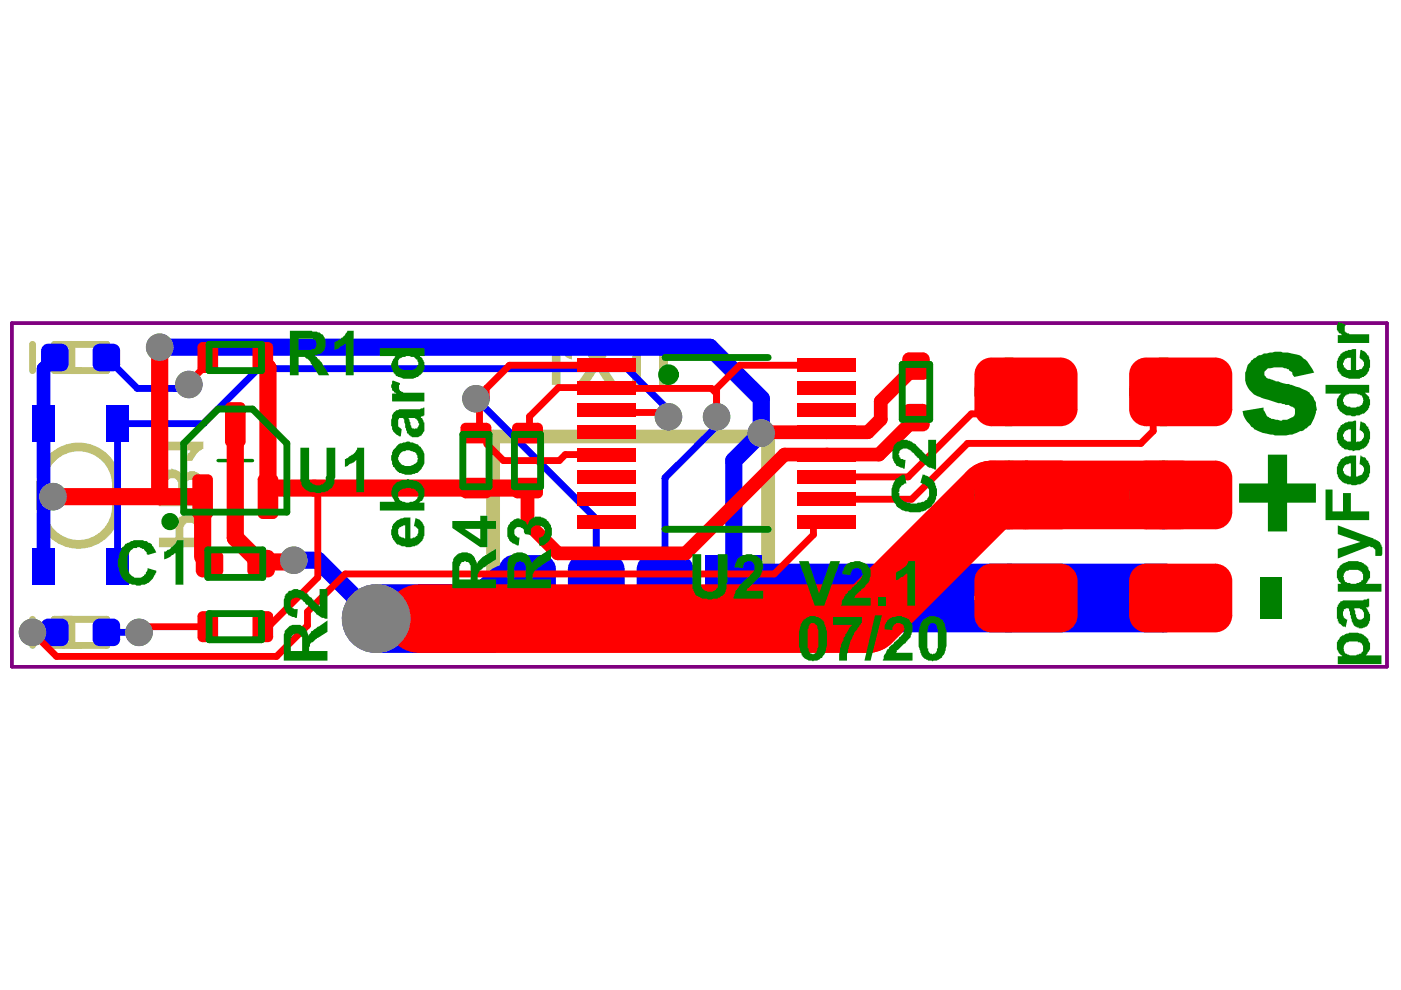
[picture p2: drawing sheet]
<svg xmlns="http://www.w3.org/2000/svg" width="297mm" height="210mm" viewBox="0 0 297 210" stroke-linecap="round" stroke-linejoin="round" font-family="sans-serif">
<path d="M46.2 97.7h7.3M49.9 94v7.3" fill="none" stroke="#008000" stroke-width=".73"/>
<path d="M2.5 68.5h291.6v72.9h-291.6z" fill="none" stroke="#800080" stroke-width=".73"/>
<path d="M6.9 73v5.6M11.5 73h11.1v5.6h-11.1zM13.4 73v5.6M15.2 73v5.6M6.9 131.3v5.6M11.5 131.3h11.1v5.6h-11.1zM13.4 131.3v5.6M15.2 131.3v5.6" fill="none" stroke="#c0c073" stroke-width="1.5"/>
<path d="M8.6 102.8v4.6M24.7 102.8v4.6" fill="none" stroke="#c0c073" stroke-width="1.8"/>
<path d="M104.6 92.6h58.3v43.7h-58.3z" fill="none" stroke="#c0c073" stroke-width="2.9"/>
<g fill="#c0c073">
<path d="M33.7 93.6h9.4v1.5a4.9 4.9 0 0 0-2.4 2.6h-1.6l.7-1.5 .4-.2 .2-.5h.1h-6.8z"/>
<path d="M139.8 72.3h1.8v9.3h-1.8z"/>
<path d="M131.3 72.3h7.4v1.5h-2.8v7.8h-1.9v-7.8h-2.7z"/>
<path d="M122.6 72.3h2.2l1.8 2.8 1.9-2.8h2.2l-3 4.5 3.2 4.8h-2.2l-2.1-3.1-2 3.1h-2.4l3.3-4.8z"/>
<path d="M117 72.2h1.5l.4 .7 .5 .6a.99 .99 0 0 0 .9 .7l.6 .4h.4v1.6l-1.3-.5-1.1-.8v6.7h-1.9z"/>
<path d="M39.1 111.4a1.4 1.4 0 0 1 1.8-.4h.2v.2h.2v.4h.2v2.4h-2.6v-2.2zM33.7 114v2h9.4v-4.8l-.1-.4a.59 .59 0 0 0-.4-.7l-.6-.7a3.3 3.3 0 0 0-2-.6h-.6l-.9 .4v.2l-.4 .1a.59 .59 0 0 0-.3 .8 1.21 1.21 0 0 0-.4 1.3l-.2 .3v2.1z"/>
<path d="M39.4 102.3h.2v-.2a1.17 1.17 0 0 1 1.9 .2v3h-2.1zM35.7 101.6a1.95 1.95 0 0 1 1.7 0v.2h.2v.3h.2v3.2h-2.4v-2.2a1.21 1.21 0 0 1 .3-1.3zM34.3 100.5a2.78 2.78 0 0 0-.4 2h-.2v4.8h9.4v-5l-.1-.2a1.32 1.32 0 0 0-.6-1.4 2.22 2.22 0 0 0-3-.4v.2h-.2l-.5 .7a.59 .59 0 0 0-.4-.7v-.2a2.13 2.13 0 0 0-1.5-.8l-.3-.1-.4 .1a1.49 1.49 0 0 0-1.5 .8z"/>
</g>
<path d="M8.6 102.8a8 8 0 0 1 8.1-8 8 8 0 0 1 8 8M8.6 107.4a8 8 0 0 0 8.1 8 8 8 0 0 0 8-8" fill="none" stroke="#c0c073" stroke-width="1.8"/>
<path d="M22.6 75.8l6.5 6.6h10.1l.8-.9M37 82.4h.1M100.9 84.5l25.5 25.5v16.8M141.7 88.4v-1.5l-8.7-8.7h-78.2l-11.7 11.6h-18.2v30.3M151.9 88.4v2l-10.9 10.9v25.5M22.6 134.1h6.9" fill="none" stroke="#00f" stroke-width="1.5"/>
<path d="M33.9 73.6h116.6l10.9 10.9v7.3l-5.8 5.9v29.1M62.3 118.8h5.1l12.4 12.4" fill="none" stroke="#00f" stroke-width="3.6"/>
<path d="M11.6 75.8l-2.3 2.4v41.9" fill="none" stroke="#00f" stroke-width="2.9"/>
<path d="M108.2 126.8l-4.4 4.4h-24M159.2 126.8h87.5" fill="none" stroke="#00f" stroke-width="14.6"/>
<g fill="#808080">
<circle cx="246.7" cy="104.9" r="7.3"/>
<circle cx="246.7" cy="83.1" r="7.3"/>
<circle cx="213.9" cy="83.1" r="7.3"/>
<circle cx="213.9" cy="104.9" r="7.3"/>
<circle cx="40" cy="81.5" r="2.92"/>
<circle cx="33.9" cy="73.6" r="2.92"/>
<circle cx="151.9" cy="88.4" r="2.92"/>
<circle cx="141.7" cy="88.4" r="2.92"/>
<circle cx="100.9" cy="84.5" r="2.92"/>
<circle cx="62.3" cy="118.8" r="2.92"/>
<circle cx="6.9" cy="134.1" r="2.92"/>
<circle cx="29.5" cy="134.1" r="2.92"/>
<circle cx="79.8" cy="131.2" r="7.3"/>
<circle cx="11.3" cy="105.3" r="2.92"/>
<circle cx="161.4" cy="91.8" r="2.92"/>
<circle cx="246.7" cy="126.8" r="7.3"/>
<circle cx="213.9" cy="126.8" r="7.3"/>
</g>
<g fill="#00f">
<path d="M8.7 132.6l1.5-1.4h2.9l1.4 1.4v2.9l-1.4 1.5h-2.9l-1.5-1.5z" fill-rule="evenodd"/>
<path d="M6.9 116.2h4.7v7.7h-4.7z" fill-rule="evenodd"/>
<path d="M6.9 86h4.7v7.6h-4.7z" fill-rule="evenodd"/>
<path d="M8.7 74.3l1.5-1.4h2.9l1.4 1.4v3l-1.4 1.4h-2.9l-1.5-1.4z" fill-rule="evenodd"/>
<path d="M21.1 131.2h2.9l1.5 1.4v2.9l-1.5 1.5h-2.9l-1.5-1.5v-2.9z" fill-rule="evenodd"/>
<path d="M22.6 116.2h4.7v7.7h-4.7z" fill-rule="evenodd"/>
<path d="M22.6 86h4.7v7.6h-4.7z" fill-rule="evenodd"/>
<path d="M21.1 72.9h2.9l1.5 1.4v3l-1.5 1.4h-2.9l-1.5-1.4v-3z" fill-rule="evenodd"/>
<path d="M105.8 120.7l3-3h6l3.1 3v12.2l-3.1 3h-6l-3-3z" fill-rule="evenodd"/>
<path d="M120.4 120.7l3-3h6l3 3v12.2l-3 3h-6l-3-3z" fill-rule="evenodd"/>
<path d="M149.6 117.7h12v18.2h-12z" fill-rule="evenodd"/>
<path d="M135 120.7l3-3h6l3 3v12.2l-3 3h-6l-3-3z" fill-rule="evenodd"/>
</g>
<g fill="#00f">
<path d="M13.1 135.5h1.4zM13.1 135.5h1.4a1.46 1.46 0 0 1-1.4 1.5z"/>
<path d="M13.1 131.2v1.4zM13.1 131.2a1.46 1.46 0 0 1 1.4 1.4h-1.4z"/>
<path d="M8.7 132.6h1.5zM9 131.8l.7-.6h.5v1.4h-1.5z"/>
<path d="M10.2 135.5v1.5zM8.7 135.5h1.5v1.5a1.46 1.46 0 0 1-1.5-1.5z"/>
<path d="M13.1 77.3h1.4zM13.1 77.3h1.4a1.46 1.46 0 0 1-1.4 1.4z"/>
<path d="M13.1 72.9v1.4zM13.1 72.9a1.46 1.46 0 0 1 1.4 1.4h-1.4z"/>
<path d="M8.7 74.3h1.5zM9 73.5l.7-.5 .5-.1v1.4h-1.5z"/>
<path d="M10.2 77.3v1.4zM8.7 77.3h1.5v1.4a1.46 1.46 0 0 1-1.5-1.4z"/>
<path d="M24 135.5h1.5zM24 135.5h1.5a1.46 1.46 0 0 1-1.5 1.5z"/>
<path d="M24 131.2v1.4zM24 131.2a1.46 1.46 0 0 1 1.5 1.4h-1.5z"/>
<path d="M19.6 132.6h1.5zM19.9 131.8l.7-.6h.5v1.4h-1.5z"/>
<path d="M21.1 135.5v1.5zM19.6 135.5h1.5v1.5a1.46 1.46 0 0 1-1.5-1.5z"/>
<path d="M24 77.3h1.5zM24 77.3h1.5a1.46 1.46 0 0 1-1.5 1.4z"/>
<path d="M24 72.9v1.4zM24 72.9a1.46 1.46 0 0 1 1.5 1.4h-1.5z"/>
<path d="M19.6 74.3h1.5zM19.9 73.5l.7-.5 .5-.1v1.4h-1.5z"/>
<path d="M21.1 77.3v1.4zM19.6 77.3h1.5v1.4a1.46 1.46 0 0 1-1.5-1.4z"/>
<path d="M108.8 132.9v3zM105.8 132.9h3v3a3 3 0 0 1-3-3z"/>
<path d="M114.8 132.9h3.1zM114.8 132.9h3.1a3 3 0 0 1-3.1 3z"/>
<path d="M114.8 117.7v3zM114.8 117.7a3 3 0 0 1 3.1 3h-3.1z"/>
<path d="M105.8 120.7h3zM106.5 118.8a3 3 0 0 1 2.3-1.1v3h-3l.1-.7z"/>
<path d="M123.4 132.9v3zM120.4 132.9h3v3a3 3 0 0 1-3-3z"/>
<path d="M129.4 132.9h3zM129.4 132.9h3a3 3 0 0 1-3 3z"/>
<path d="M129.4 117.7v3zM129.4 117.7a3 3 0 0 1 3 3h-3z"/>
<path d="M120.4 120.7h3zM121.1 118.8a3 3 0 0 1 2.3-1.1v3h-3l.1-.7z"/>
<path d="M138 132.9v3zM135 132.9h3v3a3 3 0 0 1-3-3z"/>
<path d="M144 132.9h3zM144 132.9h3a3 3 0 0 1-3 3z"/>
<path d="M144 117.7v3zM144 117.7a3 3 0 0 1 3 3h-3z"/>
<path d="M135 120.7h3zM135.6 118.8a3 3 0 0 1 2.4-1.1v3h-3l.1-.7z"/>
</g>
<path d="M33.9 105.3h9.1M49.9 114l6.2 6.2v-.7l.3-.4M57.2 103.5l-.4 .3v1.5" fill="none" stroke="#f00" stroke-width="3.6"/>
<path d="M44.1 75.8v1.3M40 81.1v.4M66.7 103.5l.7 .7M55.7 132.4h1.7M57.1 130.5l-1.4 1.5v.9M65.2 129.7v2.9" fill="none" stroke="#f00" stroke-width="1.5"/>
<circle cx="79.8" cy="131.2" r="1.82" fill="#f00"/>
<g fill="none" stroke="#f00" stroke-width="1.5">
<path d="M44.1 77.1l-4.1 4M128.6 77.4h-20.6l-4.9 5v2.1M175.3 77.4h-18.4l-5 5v6M100.9 84.5l.8 .8v6.5M100.9 91.8h.9l1.4 1.5v.9l3.5 3.5h11.9l1.3-1.3h8.7M128.6 86.9l.6 .6h10.4l.9 .9h1.2M151.9 83.4l-1.1-1h-22l-.2-.2h-10.2l-6.1 6.1v3.1l-.5 .4M217.5 83.1l-4.6 4.7h-7l-13.3 13.3h-17.3M250.3 83.1l-5.8 5.8v2.5l-2.6 2.6h-36.8l-11.8 11.8h-18M67.4 104.2v18.2l-10 10M175.3 110.6h-2.1l-.7 .7v2.1l-8.4 8.3h-90.9l-8 8M44.1 132.9h-13.4l-1.2 1.2"/>
<path d="M65.2 132.6l-6.6 6.6h-46.6l-5.1-5.1"/>
</g>
<path d="M194.2 77.6l-7.5 7.5v3.8l-2.7 2.7h-22.4l-.2 .2M194.2 88.5l-7.8 7.9h-20.1l-20.9 20.9h-27.1l-6.5-6.4v-7.4M43 118.1l1.4 1.4" fill="none" stroke="#f00" stroke-width="2.9"/>
<path d="M33.9 73.6v31.7h-22.6M55.7 75.8v1.1l1.1 1.1v25.8M49.9 90v24M43 105.3v12.8M57.2 103.5h54.6M62.3 118.8l-.4 .3h-5.5M93.3 126.8l-4.4 4.4h-9.1" fill="none" stroke="#f00" stroke-width="3.6"/>
<path d="M250.3 104.9h-40.1l-26.2 26.3h-95.1" fill="none" stroke="#f00" stroke-width="14.6"/>
<g fill="#808080">
<circle cx="246.7" cy="104.9" r="7.3"/>
<circle cx="246.7" cy="83.1" r="7.3"/>
<circle cx="213.9" cy="83.1" r="7.3"/>
<circle cx="213.9" cy="104.9" r="7.3"/>
<circle cx="40" cy="81.5" r="2.92"/>
<circle cx="33.9" cy="73.6" r="2.92"/>
<circle cx="151.9" cy="88.4" r="2.92"/>
<circle cx="141.7" cy="88.4" r="2.92"/>
<circle cx="100.9" cy="84.5" r="2.92"/>
<circle cx="62.3" cy="118.8" r="2.92"/>
<circle cx="6.9" cy="134.1" r="2.92"/>
<circle cx="29.5" cy="134.1" r="2.92"/>
<circle cx="79.8" cy="131.2" r="7.3"/>
<circle cx="11.3" cy="105.3" r="2.92"/>
<circle cx="161.4" cy="91.8" r="2.92"/>
<circle cx="246.7" cy="126.8" r="7.3"/>
<circle cx="213.9" cy="126.8" r="7.3"/>
</g>
<g fill="#f00">
<path d="M53.5 130.7l1.1-1.1h2.2l1.1 1.1v4.4l-1.1 1h-2.2l-1.1-1z" fill-rule="evenodd"/>
<path d="M108.6 102.4l1.1-1.1h4.3l1.1 1.1v2.2l-1.1 1.1h-4.3l-1.1-1.1z" fill-rule="evenodd"/>
<path d="M53.5 73.6l1.1-1.1h2.2l1.1 1.1v4.4l-1.1 1.1h-2.2l-1.1-1.1z" fill-rule="evenodd"/>
<path d="M52.4 118.1l1.5-1.5h2.9l1.5 1.5v2.9l-1.5 1.4h-2.9l-1.5-1.4z" fill-rule="evenodd"/>
<path d="M54.6 101.7l1.1-1.1h2.2l1.1 1.1v7.2l-1.1 1.1h-2.2l-1.1-1.1z" fill-rule="evenodd"/>
<path d="M47.7 86.4l1.1-1.1h2.2l1.1 1.1v7.2l-1.1 1.1h-2.2l-1.1-1.1z" fill-rule="evenodd"/>
<path d="M108.6 90.7l1.1-1.1h4.3l1.1 1.1v2.2l-1.1 1.1h-4.3l-1.1-1.1z" fill-rule="evenodd"/>
<path d="M43 129.6h2.1l1.1 1.1v4.4l-1.1 1h-2.1l-1.1-1v-4.4z" fill-rule="evenodd"/>
<path d="M122.4 109.1h12.4v2.9h-12.4z" fill-rule="evenodd"/>
<path d="M97.6 102.4l1.1-1.1h4.4l1.1 1.1v2.2l-1.1 1.1h-4.4l-1.1-1.1z" fill-rule="evenodd"/>
<path d="M122.4 99.7h12.4v2.9h-12.4z" fill-rule="evenodd"/>
<path d="M122.4 94.9h12.4v2.9h-12.4z" fill-rule="evenodd"/>
<path d="M122.4 85.5h12.4v2.9h-12.4z" fill-rule="evenodd"/>
<path d="M122.4 80.7h12.4v2.9h-12.4z" fill-rule="evenodd"/>
<path d="M169.1 109.1h12.4v2.9h-12.4z" fill-rule="evenodd"/>
<path d="M169.1 94.9h12.4v2.9h-12.4z" fill-rule="evenodd"/>
<path d="M169.1 99.7h12.4v2.9h-12.4z" fill-rule="evenodd"/>
<path d="M191.3 87.1l1.4-1.5h3l1.4 1.5v2.9l-1.4 1.5h-3l-1.4-1.5z" fill-rule="evenodd"/>
<path d="M169.1 80.7h12.4v2.9h-12.4z" fill-rule="evenodd"/>
<path d="M169.1 85.5h12.4v2.9h-12.4z" fill-rule="evenodd"/>
<path d="M43 72.5h2.1l1.1 1.1v4.4l-1.1 1.1h-2.1l-1.1-1.1v-4.4z" fill-rule="evenodd"/>
<path d="M43 116.6h2.9l1.4 1.5v2.9l-1.4 1.4h-2.9l-1.5-1.4v-2.9z" fill-rule="evenodd"/>
<path d="M40.8 101.7l1.1-1.1h2.2l1 1.1v7.2l-1 1.1h-2.2l-1.1-1.1z" fill-rule="evenodd"/>
<path d="M98.7 89.6h4.4l1.1 1.1v2.2l-1.1 1.1h-4.4l-1.1-1.1v-2.2z" fill-rule="evenodd"/>
<path d="M122.4 104.4h12.4v2.9h-12.4z" fill-rule="evenodd"/>
<path d="M122.4 90.2h12.4v2.9h-12.4z" fill-rule="evenodd"/>
<path d="M122.4 76h12.4v2.9h-12.4z" fill-rule="evenodd"/>
<path d="M191.3 76.2l1.4-1.5h3l1.4 1.5v2.9l-1.4 1.4h-3l-1.4-1.4z" fill-rule="evenodd"/>
<path d="M169.1 76h12.4v2.9h-12.4z" fill-rule="evenodd"/>
<path d="M169.1 90.2h12.4v2.9h-12.4z" fill-rule="evenodd"/>
<path d="M169.1 104.4h12.4v2.9h-12.4z" fill-rule="evenodd"/>
<path d="M206.6 101.3l3.6-3.6h14.6l3.7 3.6v7.3l-3.7 3.6h-14.6l-3.6-3.6z" fill-rule="evenodd"/>
<path d="M206.6 79.4l3.6-3.6h14.6l3.7 3.6v7.3l-3.7 3.7h-14.6l-3.6-3.7z" fill-rule="evenodd"/>
<path d="M206.6 123.2l3.6-3.7h14.6l3.7 3.7v7.2l-3.7 3.7h-14.6l-3.6-3.7z" fill-rule="evenodd"/>
<path d="M239.4 101.3l3.6-3.6h14.6l3.7 3.6v7.3l-3.7 3.6h-14.6l-3.6-3.6z" fill-rule="evenodd"/>
<path d="M239.4 79.4l3.6-3.6h14.6l3.7 3.6v7.3l-3.7 3.7h-14.6l-3.6-3.7z" fill-rule="evenodd"/>
<path d="M239.4 123.2l3.6-3.7h14.6l3.7 3.7v7.2l-3.7 3.7h-14.6l-3.6-3.7z" fill-rule="evenodd"/>
</g>
<g fill="#f00">
<path d="M53.5 130.7h1.1zM53.7 130l.6-.4h.3v1.1h-1.1z"/>
<path d="M54.6 135.1v1zM53.5 135.1h1.1v1a1.09 1.09 0 0 1-1.1-1z"/>
<path d="M56.8 135.1h1.1zM56.8 135.1h1.1a1.09 1.09 0 0 1-1.1 1z"/>
<path d="M56.8 129.6v1.1zM56.8 129.6a1.09 1.09 0 0 1 1.1 1.1h-1.1z"/>
<path d="M114 101.3v1.1zM114 101.3a1.09 1.09 0 0 1 1.1 1.1h-1.1z"/>
<path d="M108.6 102.4h1.1zM108.8 101.7l.5-.3 .4-.1v1.1h-1.1z"/>
<path d="M109.7 104.6v1.1zM108.6 104.6h1.1v1.1a1.09 1.09 0 0 1-1.1-1.1z"/>
<path d="M114 104.6h1.1zM114 104.6h1.1a1.09 1.09 0 0 1-1.1 1.1z"/>
<path d="M53.5 73.6h1.1zM53.7 73l.6-.4 .3-.1v1.1h-1.1z"/>
<path d="M54.6 78v1.1zM53.5 78h1.1v1.1a1.09 1.09 0 0 1-1.1-1.1z"/>
<path d="M56.8 78h1.1zM56.8 78h1.1a1.09 1.09 0 0 1-1.1 1.1z"/>
<path d="M56.8 72.5v1.1zM56.8 72.5a1.09 1.09 0 0 1 1.1 1.1h-1.1z"/>
<path d="M56.8 121h1.5zM56.8 121h1.5a1.46 1.46 0 0 1-1.5 1.4z"/>
<path d="M56.8 116.6v1.5zM56.8 116.6a1.46 1.46 0 0 1 1.5 1.5h-1.5z"/>
<path d="M52.4 118.1h1.5zM52.7 117.2l.7-.5 .5-.1v1.5h-1.5z"/>
<path d="M53.9 121v1.4zM52.4 121h1.5v1.4a1.46 1.46 0 0 1-1.5-1.4z"/>
<path d="M55.7 108.9v1.1zM54.6 108.9h1.1v1.1a1.09 1.09 0 0 1-1.1-1.1z"/>
<path d="M57.9 108.9h1.1zM57.9 108.9h1.1a1.09 1.09 0 0 1-1.1 1.1z"/>
<path d="M57.9 100.6v1.1zM57.9 100.6a1.09 1.09 0 0 1 1.1 1.1h-1.1z"/>
<path d="M54.6 101.7h1.1zM54.8 101l.6-.4h.3v1.1h-1.1z"/>
<path d="M48.8 93.6v1.1zM47.7 93.6h1.1v1.1a1.09 1.09 0 0 1-1.1-1.1z"/>
<path d="M51 93.6h1.1zM51 93.6h1.1a1.09 1.09 0 0 1-1.1 1.1z"/>
<path d="M51 85.3v1.1zM51 85.3a1.09 1.09 0 0 1 1.1 1.1h-1.1z"/>
<path d="M47.7 86.4h1.1zM47.9 85.7l.5-.4h.4v1.1h-1.1z"/>
<path d="M114 89.6v1.1zM114 89.6a1.09 1.09 0 0 1 1.1 1.1h-1.1z"/>
<path d="M108.6 90.7h1.1zM108.8 90.1l.5-.4 .4-.1v1.1h-1.1z"/>
<path d="M109.7 92.9v1.1zM108.6 92.9h1.1v1.1a1.09 1.09 0 0 1-1.1-1.1z"/>
<path d="M114 92.9h1.1zM114 92.9h1.1a1.09 1.09 0 0 1-1.1 1.1z"/>
<path d="M41.9 130.7h1.1zM42.1 130l.5-.4h.4v1.1h-1.1z"/>
<path d="M43 135.1v1zM41.9 135.1h1.1v1a1.09 1.09 0 0 1-1.1-1z"/>
<path d="M45.1 135.1h1.1zM45.1 135.1h1.1a1.09 1.09 0 0 1-1.1 1z"/>
<path d="M45.1 129.6v1.1zM45.1 129.6a1.09 1.09 0 0 1 1.1 1.1h-1.1z"/>
<path d="M103.1 101.3v1.1zM103.1 101.3a1.09 1.09 0 0 1 1.1 1.1h-1.1z"/>
<path d="M97.6 102.4h1.1zM97.8 101.7l.6-.3 .3-.1v1.1h-1.1z"/>
<path d="M98.7 104.6v1.1zM97.6 104.6h1.1v1.1a1.09 1.09 0 0 1-1.1-1.1z"/>
<path d="M103.1 104.6h1.1zM103.1 104.6h1.1a1.09 1.09 0 0 1-1.1 1.1z"/>
<path d="M192.7 90v1.5zM191.3 90h1.4v1.5a1.46 1.46 0 0 1-1.4-1.5z"/>
<path d="M195.7 90h1.4zM195.7 90h1.4a1.46 1.46 0 0 1-1.4 1.5z"/>
<path d="M195.7 85.6v1.5zM195.7 85.6a1.46 1.46 0 0 1 1.4 1.5h-1.4z"/>
<path d="M191.3 87.1h1.4zM191.6 86.2l.7-.5 .4-.1v1.5h-1.4z"/>
<path d="M41.9 73.6h1.1zM42.1 73l.5-.4 .4-.1v1.1h-1.1z"/>
<path d="M43 78v1.1zM41.9 78h1.1v1.1a1.09 1.09 0 0 1-1.1-1.1z"/>
<path d="M45.1 78h1.1zM45.1 78h1.1a1.09 1.09 0 0 1-1.1 1.1z"/>
<path d="M45.1 72.5v1.1zM45.1 72.5a1.09 1.09 0 0 1 1.1 1.1h-1.1z"/>
<path d="M45.9 121h1.4zM45.9 121h1.4a1.46 1.46 0 0 1-1.4 1.4z"/>
<path d="M45.9 116.6v1.5zM45.9 116.6a1.46 1.46 0 0 1 1.4 1.5h-1.4z"/>
<path d="M41.5 118.1h1.5zM41.8 117.2l.7-.5 .5-.1v1.5h-1.5z"/>
<path d="M43 121v1.4zM41.5 121h1.5v1.4a1.46 1.46 0 0 1-1.5-1.4z"/>
<path d="M41.9 108.9v1.1zM40.8 108.9h1.1v1.1a1.09 1.09 0 0 1-1.1-1.1z"/>
<path d="M44.1 108.9h1zM44.1 108.9h1.1a1.09 1.09 0 0 1-1.1 1.1z"/>
<path d="M44.1 100.6v1.1zM44.1 100.6a1.09 1.09 0 0 1 1.1 1.1h-1.1z"/>
<path d="M40.8 101.7h1.1zM41 101l.5-.4h.4v1.1h-1.1z"/>
<path d="M103.1 89.6v1.1zM103.1 89.6a1.09 1.09 0 0 1 1.1 1.1h-1.1z"/>
<path d="M97.6 90.7h1.1zM97.8 90.1l.6-.4 .3-.1v1.1h-1.1z"/>
<path d="M98.7 92.9v1.1zM97.6 92.9h1.1v1.1a1.09 1.09 0 0 1-1.1-1.1z"/>
<path d="M103.1 92.9h1.1zM103.1 92.9h1.1a1.09 1.09 0 0 1-1.1 1.1z"/>
<path d="M192.7 79.1v1.4zM191.3 79.1h1.4v1.4a1.46 1.46 0 0 1-1.4-1.4z"/>
<path d="M195.7 79.1h1.4zM195.7 79.1h1.4a1.46 1.46 0 0 1-1.4 1.4z"/>
<path d="M195.7 74.7v1.5zM195.7 74.7a1.46 1.46 0 0 1 1.4 1.5h-1.4z"/>
<path d="M191.3 76.2h1.4zM191.6 75.3l.7-.5 .4-.1v1.5h-1.4z"/>
<path d="M206.6 101.3h3.6zM207.7 98.7a3.6 3.6 0 0 1 2.5-1v3.6h-3.6a3.6 3.6 0 0 1 1.1-2.6z"/>
<path d="M210.2 108.6v3.6zM206.6 108.6h3.6v3.6a3.6 3.6 0 0 1-3.6-3.6z"/>
<path d="M224.8 108.6h3.7zM224.8 108.6h3.7a3.6 3.6 0 0 1-3.7 3.6z"/>
<path d="M224.8 97.7v3.6zM224.8 97.7a3.6 3.6 0 0 1 3.7 3.6h-3.7z"/>
<path d="M206.6 79.4h3.6zM207.7 76.9a3.6 3.6 0 0 1 2.5-1.1v3.6h-3.6a3.6 3.6 0 0 1 1.1-2.5z"/>
<path d="M210.2 86.7v3.7zM206.6 86.7h3.6v3.7a3.6 3.6 0 0 1-3.6-3.7z"/>
<path d="M224.8 86.7h3.7zM224.8 86.7h3.7a3.6 3.6 0 0 1-3.7 3.7z"/>
<path d="M224.8 75.8v3.6zM224.8 75.8a3.6 3.6 0 0 1 3.7 3.6h-3.7z"/>
<path d="M206.6 123.2h3.6zM207.7 120.6a3.6 3.6 0 0 1 2.5-1.1v3.7h-3.6a3.6 3.6 0 0 1 1.1-2.6z"/>
<path d="M210.2 130.4v3.7zM206.6 130.4h3.6v3.7a3.6 3.6 0 0 1-3.6-3.7z"/>
<path d="M224.8 130.4h3.7zM224.8 130.4h3.7a3.6 3.6 0 0 1-3.7 3.7z"/>
<path d="M224.8 119.5v3.7zM224.8 119.5a3.6 3.6 0 0 1 3.7 3.7h-3.7z"/>
<path d="M239.4 101.3h3.6zM240.5 98.7a3.6 3.6 0 0 1 2.5-1v3.6h-3.6a3.6 3.6 0 0 1 1.1-2.6z"/>
<path d="M243 108.6v3.6zM239.4 108.6h3.6v3.6a3.6 3.6 0 0 1-3.6-3.6z"/>
<path d="M257.6 108.6h3.7zM257.6 108.6h3.7a3.6 3.6 0 0 1-3.7 3.6z"/>
<path d="M257.6 97.7v3.6zM257.6 97.7a3.6 3.6 0 0 1 3.7 3.6h-3.7z"/>
<path d="M239.4 79.4h3.6zM240.5 76.9a3.6 3.6 0 0 1 2.5-1.1v3.6h-3.6a3.6 3.6 0 0 1 1.1-2.5z"/>
<path d="M243 86.7v3.7zM239.4 86.7h3.6v3.7a3.6 3.6 0 0 1-3.6-3.7z"/>
<path d="M257.6 86.7h3.7zM257.6 86.7h3.7a3.6 3.6 0 0 1-3.7 3.7z"/>
<path d="M257.6 75.8v3.6zM257.6 75.8a3.6 3.6 0 0 1 3.7 3.6h-3.7z"/>
<path d="M239.4 123.2h3.6zM240.5 120.6a3.6 3.6 0 0 1 2.5-1.1v3.7h-3.6a3.6 3.6 0 0 1 1.1-2.6z"/>
<path d="M243 130.4v3.7zM239.4 130.4h3.6v3.7a3.6 3.6 0 0 1-3.6-3.7z"/>
<path d="M257.6 130.4h3.7zM257.6 130.4h3.7a3.6 3.6 0 0 1-3.7 3.7z"/>
<path d="M257.6 119.5v3.7zM257.6 119.5a3.6 3.6 0 0 1 3.7 3.7h-3.7z"/>
</g>
<path d="M44.3 73h11.1v5.6h-11.1zM141 75.8h21.9M191.3 77.3h5.8v11.6h-5.8zM39 94l7.2-7.3h7.3l7.3 7.3v14.6h-21.8zM98.1 92.1h5.6v11.1h-5.6zM109.1 92.1h5.5v11.1h-5.5zM44.1 116.6h11.6v5.8h-11.6zM141 112.2h21.9M44.3 130.1h11.1v5.5h-11.1z" fill="none" stroke="#008000" stroke-width="1.5"/>
<g fill="#008000">
<path d="M108.1 110.8l.4-.2a1.57 1.57 0 0 1 1.7-.7v.2a1.7 1.7 0 0 1 1.4 .9l.2 .4a2.29 2.29 0 0 1 2.8-1.9l1.3 .6 .2 .4h.2l.2 .5h.1a4 4 0 0 1-.1 3.7l-.6 .4a1.27 1.27 0 0 1-1.3 .5l-.2 .2-.2-1.8h.2a1.31 1.31 0 0 0 1.1-1.7l-.2-.4a1.71 1.71 0 0 0-2.7 .4v1.1l-1.3-.2-.2-.3a1.04 1.04 0 0 0-1.4-1.1 1.04 1.04 0 0 0-.5 1.6v.2h.2a.59 .59 0 0 0 .8 .4l-.2 1.6h-.4l-.6-.3a2.4 2.4 0 0 1-1.4-3l.1-.9z"/>
<path d="M70.9 72.5l.6-.2 .3-.3h.4l.2-.4h.2l.5-.5 .6-1h1.3v9.5h-1.7v-6.9v.2l-.5 .4-1.9 .9z"/>
<path d="M63.7 94.9h1.8v6.9h.2v.3l.6 .4v.2h.2a2.41 2.41 0 0 0 1.8 0l.4-.2v-.2a.83 .83 0 0 0 .4-1.1l.1-.4v-5.9h1.9v6.3l-.2 .4a2.3 2.3 0 0 1-.4 1.6l-.5 .4a2.17 2.17 0 0 1-1.9 .8l-.2 .1h-.9l-.5-.1a2.17 2.17 0 0 1-1.9-.8 1.49 1.49 0 0 1-.7-1.5h-.2z"/>
<path d="M73.1 97.3l.6-.2 .4-.3a3.2 3.2 0 0 0 1.6-1.5v-.4h1.5v9.5h-1.7v-6.9l-.5 .6-1.9 .9z"/>
<path d="M267.2 122.5h4.6v8.7h-4.6z"/>
<path d="M25.9 116l.6-.4 .2-.3 .9-.4a3.9 3.9 0 0 1 2.4-.4 3.3 3.3 0 0 1 3 2.3l.1 .3-1.8 .6v-.2h-.2a.76 .76 0 0 0-.6-.9v-.2h-.3l-.6-.4h-.5v.2h-.2a.71 .71 0 0 0-.9 .4l-.4 .2-.2 .5a3 3 0 0 0-.4 2.2v.2a2.56 2.56 0 0 0 1.5 2.8 3.3 3.3 0 0 0 2-.4v-.2l.4-.1 .4-1.3 1.8 .5a3.3 3.3 0 0 1-1.3 2.2 2.17 2.17 0 0 1-1.8 .8l-.2 .2-1.7-.2a3.7 3.7 0 0 1-1.8-1.1h-.2a8.1 8.1 0 0 1-1.1-4.3l.2-.2 .2-1.3z"/>
<path d="M34.8 116.9a.59 .59 0 0 0 .7-.3l.6-.2 .2-.4h.2l.7-.7 .4-.8h1.3v9.5h-1.7v-6.7l-1.1 .7-1.3 .6z"/>
<path d="M176.6 130.8h6.1v1.3h-.2v.2a10.9 10.9 0 0 0-2 3.3l-.2 .2-.3 1.7-.2 .2v.7l-.2 .2v1.5h-1.7v-.2a9.5 9.5 0 0 1 .9-4.3v-.3l.4-.4v-.4l.9-1.5 .6-.5h-4.1z"/>
<path d="M185.5 130.4h1.5l-2.4 9.7h-1.3z"/>
<path d="M188.1 131.6l.6-.4a3.3 3.3 0 0 1 2-.6h.5v.2h.4a2.68 2.68 0 0 1 1.9 3.2l-.4 .7a.76 .76 0 0 1-.6 .9l-.5 .8-.4 .2-1.3 1.2h-.2v.4l-.1 .2h3.5v1.7h-6.3l.2-.4a1.05 1.05 0 0 1 .3-1.1l.4-.9h.2l.2-.4 .9-.7 .4-.6h.2v-.2l.3-.2 .4-.5a2.01 2.01 0 0 0 .9-2.4 1.46 1.46 0 0 0-1.6-.6l-.4 .6h-.2l-.2 .3v.6l-1.8-.2h.1v-.7z"/>
<path d="M146.8 117.5h1.9v5.4a2.09 2.09 0 0 0 1.3 2.6 2.54 2.54 0 0 0 1.8-.4v-.2a1.37 1.37 0 0 0 .4-1.5v-5.9h2v5.9l-.2 .8a2.66 2.66 0 0 1-1.6 2.5h-.2v.2h-.6a5.1 5.1 0 0 1-4-.7l-.2-.4a3.8 3.8 0 0 1-.6-2.9z"/>
<path d="M156.3 118.6l.5-.4v-.2a3.5 3.5 0 0 1 4.1 .2h.2l.2 .4a1.99 1.99 0 0 1 .3 2.2v.6h-.2l-.1 .7-.6 .4v.2l-2 2h-.2l-.2 .6h3.5v1.6h-6.3v-.2a5.9 5.9 0 0 1 2.1-3.3l.7-.7h.2v-.2l.3-.2 .2-.4a1.72 1.72 0 0 0 1-1.6 1.26 1.26 0 0 0-1-1.3h-.5l-.8 .3-.1 1.2-1.9-.2z"/>
<path d="M189.8 101.8l1.4-1.1h.6l.4 1.8a.59 .59 0 0 0-.8 .4l-.3 .2-.2 .3a1.99 1.99 0 0 0 .7 2.8l.2 .2h.4v.2h.7l.2 .2h1.3l.2-.2h.5l.4-.2a1.92 1.92 0 0 0 1.1-3.2v-.1l-.5-.4h-.4l-.6-.4 .6-1.8v.2l.7 .1a3.8 3.8 0 0 1 2.3 3.4v.9l-.2 .2v.5l-.4 .8a5.1 5.1 0 0 1-5.7 1.8l-1.3-.3-1-.6v-.2a4.3 4.3 0 0 1-.9-4.1v-.3z"/>
<path d="M189.6 94.4l.2-.2a2.86 2.86 0 0 1 3.5-.6l.4 .4 .5 .2 .2 .4 .9 .9h.2v.2l.7 .7h.2l.2 .4h.2v-3.5h1.7v6.2h-.4l-.2-.1-1.3-.4-.2-.4-.5-.2v-.1l-.8-.6-1.3-1.5-.5-.4a1.49 1.49 0 0 0-1.6-.7 1.49 1.49 0 0 0-1.2 1.3l.2 .2v.4h.2l.2 .3 .9 .2-.2 1.9h-.4v-.2h-.3l-1.1-.6a4.3 4.3 0 0 1-.6-3.9z"/>
<path d="M169.4 119h2l2.3 6.8 2.4-6.8h2l-3.3 9.4h-2.1z"/>
<path d="M179.2 119.9l.6-.4a3.3 3.3 0 0 1 2-.5h.6l.3 .2a2.68 2.68 0 0 1 1.9 3.1l-.2 .2a1.72 1.72 0 0 1-.9 1.7v.1l-1.7 1.5-.7 .9h3.5v1.7h-6.3l.2-.4a1.05 1.05 0 0 1 .3-1.1l.2-.5h.2v-.4h.2l.4-.5 1.3-1.2v-.1l.5-.4 .2-.4 .6-.4v-.1h.1l.2-.8a.46 .46 0 0 0 0-.7l-.2-.8h-.1a1.39 1.39 0 0 0-2.1 1.3l-1.6-.1v-.8h.1v-.4z"/>
<path d="M186.2 126.6h1.7v1.8h-1.7z"/>
<path d="M190 121.4l1.4-.9a1.86 1.86 0 0 0 1.1-1.5h1.5v9.4h-1.6v-6.8h-.2v.2h-.2l-.6 .5-1.4 .7z"/>
<path d="M265.3 76.4l.4-.2v-.2l.5-.1a1.21 1.21 0 0 1 1.1-.6l.8-.4 2.2-.3h1.3l.4 .2h1.1l.7 .1a3.2 3.2 0 0 1 2.6 1.1 7.6 7.6 0 0 1 2.2 3l-4.2 .9-.4-.5v-.4l-.6-.4-.1-.3h-.2a5.8 5.8 0 0 0-3.7-.2 1.45 1.45 0 0 0-1.3 .7 1.31 1.31 0 0 0 .9 1.5l1.5 .6h.5l1 .3 1.3 .2a17 17 0 0 1 4.4 1.9v.1l.7 .8 .6 1.1 .2 1.5-.2 .7a4.4 4.4 0 0 1-2.2 3.4 1.21 1.21 0 0 1-1.1 .5l-.8 .4a11.9 11.9 0 0 1-4.6 .5l-.4-.2h-.5a8.9 8.9 0 0 1-3.4-1.1h-.1v-.1l-.6-.4-.4-.6a4.3 4.3 0 0 1-1.4-2.8l4.4-.7v.6l.2 .1a2.31 2.31 0 0 0 1.8 1.7l1.5 .4h.4l.2-.2a2.36 2.36 0 0 0 2-.6l.4-.1 .2-.6a1.32 1.32 0 0 0-.6-1.5h-.2a1.22 1.22 0 0 0-1.3-.3l-.2-.2-1.3-.2-1.1-.4a16.2 16.2 0 0 1-4.2-1.7 5 5 0 0 1-1.1-6.1z"/>
<path d="M262.7 102.5h6.1v-6.1h4.1v6.1h6.1v4.1h-6.1v6.1h-4.1v-6.1h-6.1z"/>
<path d="M60.5 126l.6-.4 .2-.3h.4a1.82 1.82 0 0 1 2.2 0 .76 .76 0 0 1 .9 .5h.4v.2h.2v.2l.7 .5 .2 .4h.2v.2l.9 .9h.2l.2 .4v-3.7h1.6v6.3l-1.1-.2-.7-.4v-.2l-.6-.1v-.2l-1.1-.9-1.3-1.5-.4-.2-.1-.4h-.2a1.38 1.38 0 0 0-2.2 .4v1.1l.7 .6h.7l-.2 1.8-.9-.2a2.76 2.76 0 0 1-1.8-3.3z"/>
<path d="M283.6 111.4l7.6 2.8v.1h.2a2.3 2.3 0 0 1 1.7 2.6v.6l-.2 .4h-1.3v-.2a1.29 1.29 0 0 0-.7-1.7l-.6-.2-6.7 2.6v-2l4.8-1.5-4.8-1.7z"/>
<path d="M281 103.8h1.5v4.6h2.2v-3.9h1.7v3.9h3.9v1.9h-9.3z"/>
<path d="M283.6 68.5l.2-.2 1.5 .5-.2 .6a1 1 0 0 0 .6 1.3h.3v.2h4.3v1.8h-6.7v-1.6h1l-.8-.6v-.2h-.2a2.32 2.32 0 0 1 0-1.8z"/>
<path d="M83.1 80.9l.2-.2 1.5 .5v.2a1.49 1.49 0 0 0 0 1.5h.2a3 3 0 0 0 2.2 .4h2.8v1.8h-6.9v-1.7h1l-1-.7v-.4l-.2-.1z"/>
<path d="M109.2 119.5v.4l-.2 .2v2.8h2.5v-1.9a1.61 1.61 0 0 0-.6-1.8l-.7-.2-.2 .2h-.4l-.2 .3zM107.7 118.4h.2a2.53 2.53 0 0 1 4.3-.4l.5 1.2v.3l1.3-1.5 2.8-1.6v2.2l-3.3 2.2-.6 1v1.1h3.9v1.8h-9.2v-5.5l.1-.2z"/>
<path d="M63.3 71.8v2.4h2.6l.2-.2h.5l.2-.4h.2v-.5l.2-.2-.2-.2a.56 .56 0 0 0-.5-.7l-.2-.2zM61.5 70.1h4.6l.2 .2h.9l.2 .2a.59 .59 0 0 1 .7 .4h.2a3 3 0 0 1 .8 2.2l-.2 .9-.2 .4-.4 .2v.2l-.5 .3h-.4l-.8 .4 .6 .2 .4 .5h.2l2 3.4h-2.2l-1.7-2.6a2.14 2.14 0 0 0-1.7-1.3h-.9v3.9h-1.8z"/>
<path d="M97.6 119.5v.4l-.2 .2v2.8h2.4v-1.9a1.61 1.61 0 0 0-.6-1.8l-.7-.2-.2 .2h-.4l-.1 .3zM96.1 118.4h.2a2.53 2.53 0 0 1 4.2-.4l.6 1.2v.3l1.3-1.5 2.8-1.6v2.2l-3.4 2.2-.5 1v1.1h3.9v1.8h-9.3v-5.5l.2-.2z"/>
<path d="M98.5 112.1l3.3 2.2v-2.2zM95.9 110.5h5.9v-1.1h1.5v1.1h1.9v1.6h-1.9v3.9h-1.5l-5.9-4.1z"/>
<path d="M171.4 132.7v.5l-.1 .2v4.1h.1v.5l.2 .2a.83 .83 0 0 0 1.1 .4l.4-.2v-.2a7.3 7.3 0 0 0 .4-3.5v-1.3l-.4-.9h-.2a.71 .71 0 0 0-.6-.4 .71 .71 0 0 0-.7 .4v.2zM170.3 131.4l.6-.2v-.2a2.82 2.82 0 0 1 3.3 .4l.4 .2 .4 1.3a5.4 5.4 0 0 1 .3 2.9 6.6 6.6 0 0 1-.7 3.2l-.4 .5-.9 .6h-.8l-.1 .2-.4-.2a2.26 2.26 0 0 1-2.2-1.9 4.7 4.7 0 0 1-.4-2.9v-.8a4.7 4.7 0 0 1 .9-2.9z"/>
<path d="M196.8 132.7v.7h-.2v4.1h.2v.5l.2 .2a.83 .83 0 0 0 1.1 .4l.4-.2 .2-.4v-.5h.1v-4.1l-.1-.2a.97 .97 0 0 0-1.2-1.1h-.1l-.4 .6zM195.7 131.4l.5-.2v-.2a2.82 2.82 0 0 1 3.4 .4 1.49 1.49 0 0 1 .7 1.5 5.4 5.4 0 0 1 .4 2.9 6.6 6.6 0 0 1-.8 3.2l-.3 .5h-.2v.2l-.7 .4h-.8l-.2 .2-.3-.2a2.21 2.21 0 0 1-2.3-2.1 5.4 5.4 0 0 1-.3-2.9v-.6a4.7 4.7 0 0 1 .9-2.9z"/>
<path d="M61.8 134.9v.4h-.1v2.7h2.4v-1.6a1.61 1.61 0 0 0-.6-1.9 1.21 1.21 0 0 0-1.7 .4zM60.4 133.8a2.98 2.98 0 0 1 4-.9l.8 1.1 .2 .9 .7-1.1 3.3-2.2v2.4l-2.2 1.3v.1l-1.1 .8a.7 .7 0 0 0-.4 .9h-.2v.9h3.9v2.1h-9.2v-5.6z"/>
<path d="M284 135.3l.2-.2a4.9 4.9 0 0 1 3.3-1l1.5 .4 .6 .4 .3 .5h.2v.4a2.06 2.06 0 0 1-.2 2.6l-.3 .6h3.3v1.8h-9.3v-1.7h1v-.1h-.2a2.41 2.41 0 0 1-.4-3.6zM285.1 136.6l-.4 .9h.2a1.45 1.45 0 0 0 .8 1.3l.7 .2a2.54 2.54 0 0 0 1.9-.4h.1a1.12 1.12 0 0 0 .6-1.5 .95 .95 0 0 0-1.1-.9v-.2h-1.9l-.1 .2h-.4l-.2 .4z"/>
<path d="M287.1 129l.4 1.6a.86 .86 0 0 0 1.1 .8 .86 .86 0 0 0 .6-1.1v-.2a1.69 1.69 0 0 0-2.1-1.1zM284.2 127.5h.4l.1-.2h4.3l.2-.2 1.1-.2v1.7h-.2v.2h-.5l.3 .5a2.53 2.53 0 0 1-.5 3.7l-.6 .2h-.7v-.2h-.2a1.31 1.31 0 0 1-1.1-1.1l-.4-.9v-.6h-.2l-.2-1.2-.1-.2h-.6v.2h-.4l-.2 1.2 .4 .8 .6 .2-.4 1.6-.2-.1a.76 .76 0 0 1-.9-.6l-.4-.2v-.4h-.2a8.2 8.2 0 0 1 0-3.5h.2z"/>
<path d="M284 120.1a4.1 4.1 0 0 1 3.5-1.1l1.5 .3 .6 .4 .3 .6h.2v.3a2.38 2.38 0 0 1 .2 2.3h-.2l-.2 .5-.3 .4h3.3v1.7h-9.3v-1.7h1h-.2l-.2-.4a1.57 1.57 0 0 1-.8-1.6v-.8zM284.9 121.6l-.2 .7h.2a1.06 1.06 0 0 0 1.3 1.3l.2 .2a2.54 2.54 0 0 0 1.9-.4l.5-.4a1.7 1.7 0 0 0-.2-1.8 3.9 3.9 0 0 0-3.3 0l-.2 .4z"/>
<path d="M285.1 98.6v.2a.92 .92 0 0 0-.2 1.3v.2l.6 .4v.1l.9 .2v-2.7zM284.2 97.5l.4-.2v-.2h.3v-.1h.2a3.9 3.9 0 0 1 2.4-.4v4.4l.8-.2a1.31 1.31 0 0 0 .9-1.4l-.4-.8-.5-.2 .1-1.8 .6 .4h.4l.3 .5 .4 .2v.2a4.2 4.2 0 0 1 .2 2.9l-.2 .4a3.6 3.6 0 0 1-3.3 1.7l-.4-.2a2.86 2.86 0 0 1-3-3.3l.2-1z"/>
<path d="M285.1 91.4l-.2 .6a.46 .46 0 0 0 0 .7v.4l.4 .2v.1l.4 .2h.7v-2.6h-.5zM284.2 90.3l.4-.2v-.2h.3v-.2l1-.3 1.6-.2v4.6l.2-.2a1.06 1.06 0 0 0 1.3-.7l.2-.2v-.7l-.4-.6-.5-.2 .1-1.8h.2a3.1 3.1 0 0 1 1.7 4l-.4 .8a1.27 1.27 0 0 1-1.1 .9l-.5 .4h-1l-.3 .2h-.2v-.2h-.8l-.3-.2a.71 .71 0 0 1-1-.4 2.76 2.76 0 0 1-1.3-2.8l.2-.9z"/>
<path d="M281 81.6h9.3v1.7h-.9l.2 .1a2.28 2.28 0 0 1 .5 3.2v.2l-.5 .5a.59 .59 0 0 1-.8 .4l-.5 .4h-.8l-.2 .2h-.7l-.2-.2a2.25 2.25 0 0 1-2-.8h-.2l-.2-.3a2.47 2.47 0 0 1 .4-3.6h-3.4zM284.9 84.2l-.2 .9 .2 .2v.4l.4 .2v.1l.4 .2h.5l.2 .2h1.1l.2-.2a1.26 1.26 0 0 0 1.3-.9v-.4h.2l-.2-.2a.97 .97 0 0 0-1.1-1.1l-.2-.2h-1.7l-.1 .2h-.4v.2z"/>
<path d="M284.9 76.4v.4a.46 .46 0 0 0 0 .7v.4l.4 .2v.2l.4 .2h.7v-2.6a1 1 0 0 0-1.3 .5zM284.2 75.1l.4-.2v-.1l1.3-.6 1.6-.2v4.5l1.1-.2 .2-.4h.2a1.57 1.57 0 0 0 0-1.5h-.2v-.2l-.5-.3 .1-1.7a2.36 2.36 0 0 1 1.9 1.8l.2 .4v.8a2.93 2.93 0 0 1-1.5 2.7h-.2a3 3 0 0 1-2.2 .4 3.6 3.6 0 0 1-3-1.7v-.1a2.94 2.94 0 0 1 .6-3.2z"/>
<path d="M84.4 112.1v.2a1.2 1.2 0 0 0 1.1 1.7l.4 .2v-2.8a1.45 1.45 0 0 0-1.3 .7zM83.3 111.2a4.3 4.3 0 0 1 3.7-1.5v4.5h.4l.2-.2a.59 .59 0 0 0 .7-.4h.2v-.4a1.21 1.21 0 0 0 0-1.3l-.4-.1v-.2h-.3l.3-1.9v.2a2.29 2.29 0 0 1 1.9 2.8 2.3 2.3 0 0 1-.4 1.6l-.2 .4a1.78 1.78 0 0 1-1.3 .9l-.2 .2h-.3a2.32 2.32 0 0 1-1.9 0 2.97 2.97 0 0 1-1.8-.7v-.2a1.45 1.45 0 0 1-.8-1.3 1.94 1.94 0 0 1 0-1.7z"/>
<path d="M84.4 104.4v.1a1.46 1.46 0 0 0 .9 1.9h.4a1.57 1.57 0 0 0 1.5 0 1.39 1.39 0 0 0 1.5-1.4 1.39 1.39 0 0 0-1.5-1.4l-.2-.2-1.7 .2zM83.3 103.1l.6-.6a.59 .59 0 0 1 .7-.4l.6-.3h.3a5.1 5.1 0 0 1 3.7 .7l.2 .4a2.56 2.56 0 0 1 .6 2.2l-.4 .9-.7 .6h1.1v1.6h-9.5v-1.8h3.4h-.2l-.4-.7a1.73 1.73 0 0 1-.2-1.9z"/>
<path d="M84.6 96.4l-.2 .7a1.7 1.7 0 0 0 .9 1.5 2.4 2.4 0 0 0 3.2-.9l.2-.6h-.2a1.25 1.25 0 0 0-1.3-1.4l-.4-.2h-.7l-.9 .3-.4 .6zM84.1 94.6h.1l.2-.4 .4-.2 .9-.2a3.6 3.6 0 0 1 3.4 .9h.1l.2 .4a4 4 0 0 1 .2 3.9l-.4 .5a3.2 3.2 0 0 1-2.4 1.2h-.9l-.6-.2a2.49 2.49 0 0 1-1.8-1.5h-.2l-.4-1.5v-.9l.2-.2a2.13 2.13 0 0 1 .8-1.5z"/>
<path d="M86.6 88.6l.4 1 .2 1.1 .7 .3v-.1h.6v-.2a1.25 1.25 0 0 0 .1-1.4 1.25 1.25 0 0 0-1.2-.7zM83.5 87.3h.2a.59 .59 0 0 1 .7-.3l.2-.2h4.5l.9-.4v1.7l-.8 .3v.2l.4 .2 .2 .8h.2v.7a1.73 1.73 0 0 1-.8 2 2.38 2.38 0 0 1-2.2 .2l-.4-.5-.3-.2-.8-3.2h-.9l-.2 .4v.6a1 1 0 0 0 .6 1.3l.2 .1-.2 1.5a2.14 2.14 0 0 1-1.7-1.3 4.3 4.3 0 0 1 0-3.5z"/>
<path d="M80.5 73.8h9.5v1.7h-1.1a1.46 1.46 0 0 1 .9 1.1l.2 .4a2.45 2.45 0 0 1-1.3 2.7v.2h-.2a5.2 5.2 0 0 1-4.6-.3l-.2-.4h-.2l-.4-.9a1.95 1.95 0 0 1 .6-2.4l.2-.4h-3.4zM84.6 76v.2a1.7 1.7 0 0 0 .2 1.9l.7 .4h1a1.67 1.67 0 0 0 2.2-1.7l-.2-.2v-.4l-.4-.2a.71 .71 0 0 0-.9-.3l-.4-.2h-.7l-.2 .2h-.6z"/>
</g>
<circle cx="36" cy="110.6" r=".91" fill="none" stroke="#008000" stroke-width="1.8"/>
<circle cx="141.7" cy="79.4" r=".73" fill="none" stroke="#008000" stroke-width="2.9"/>
</svg>
